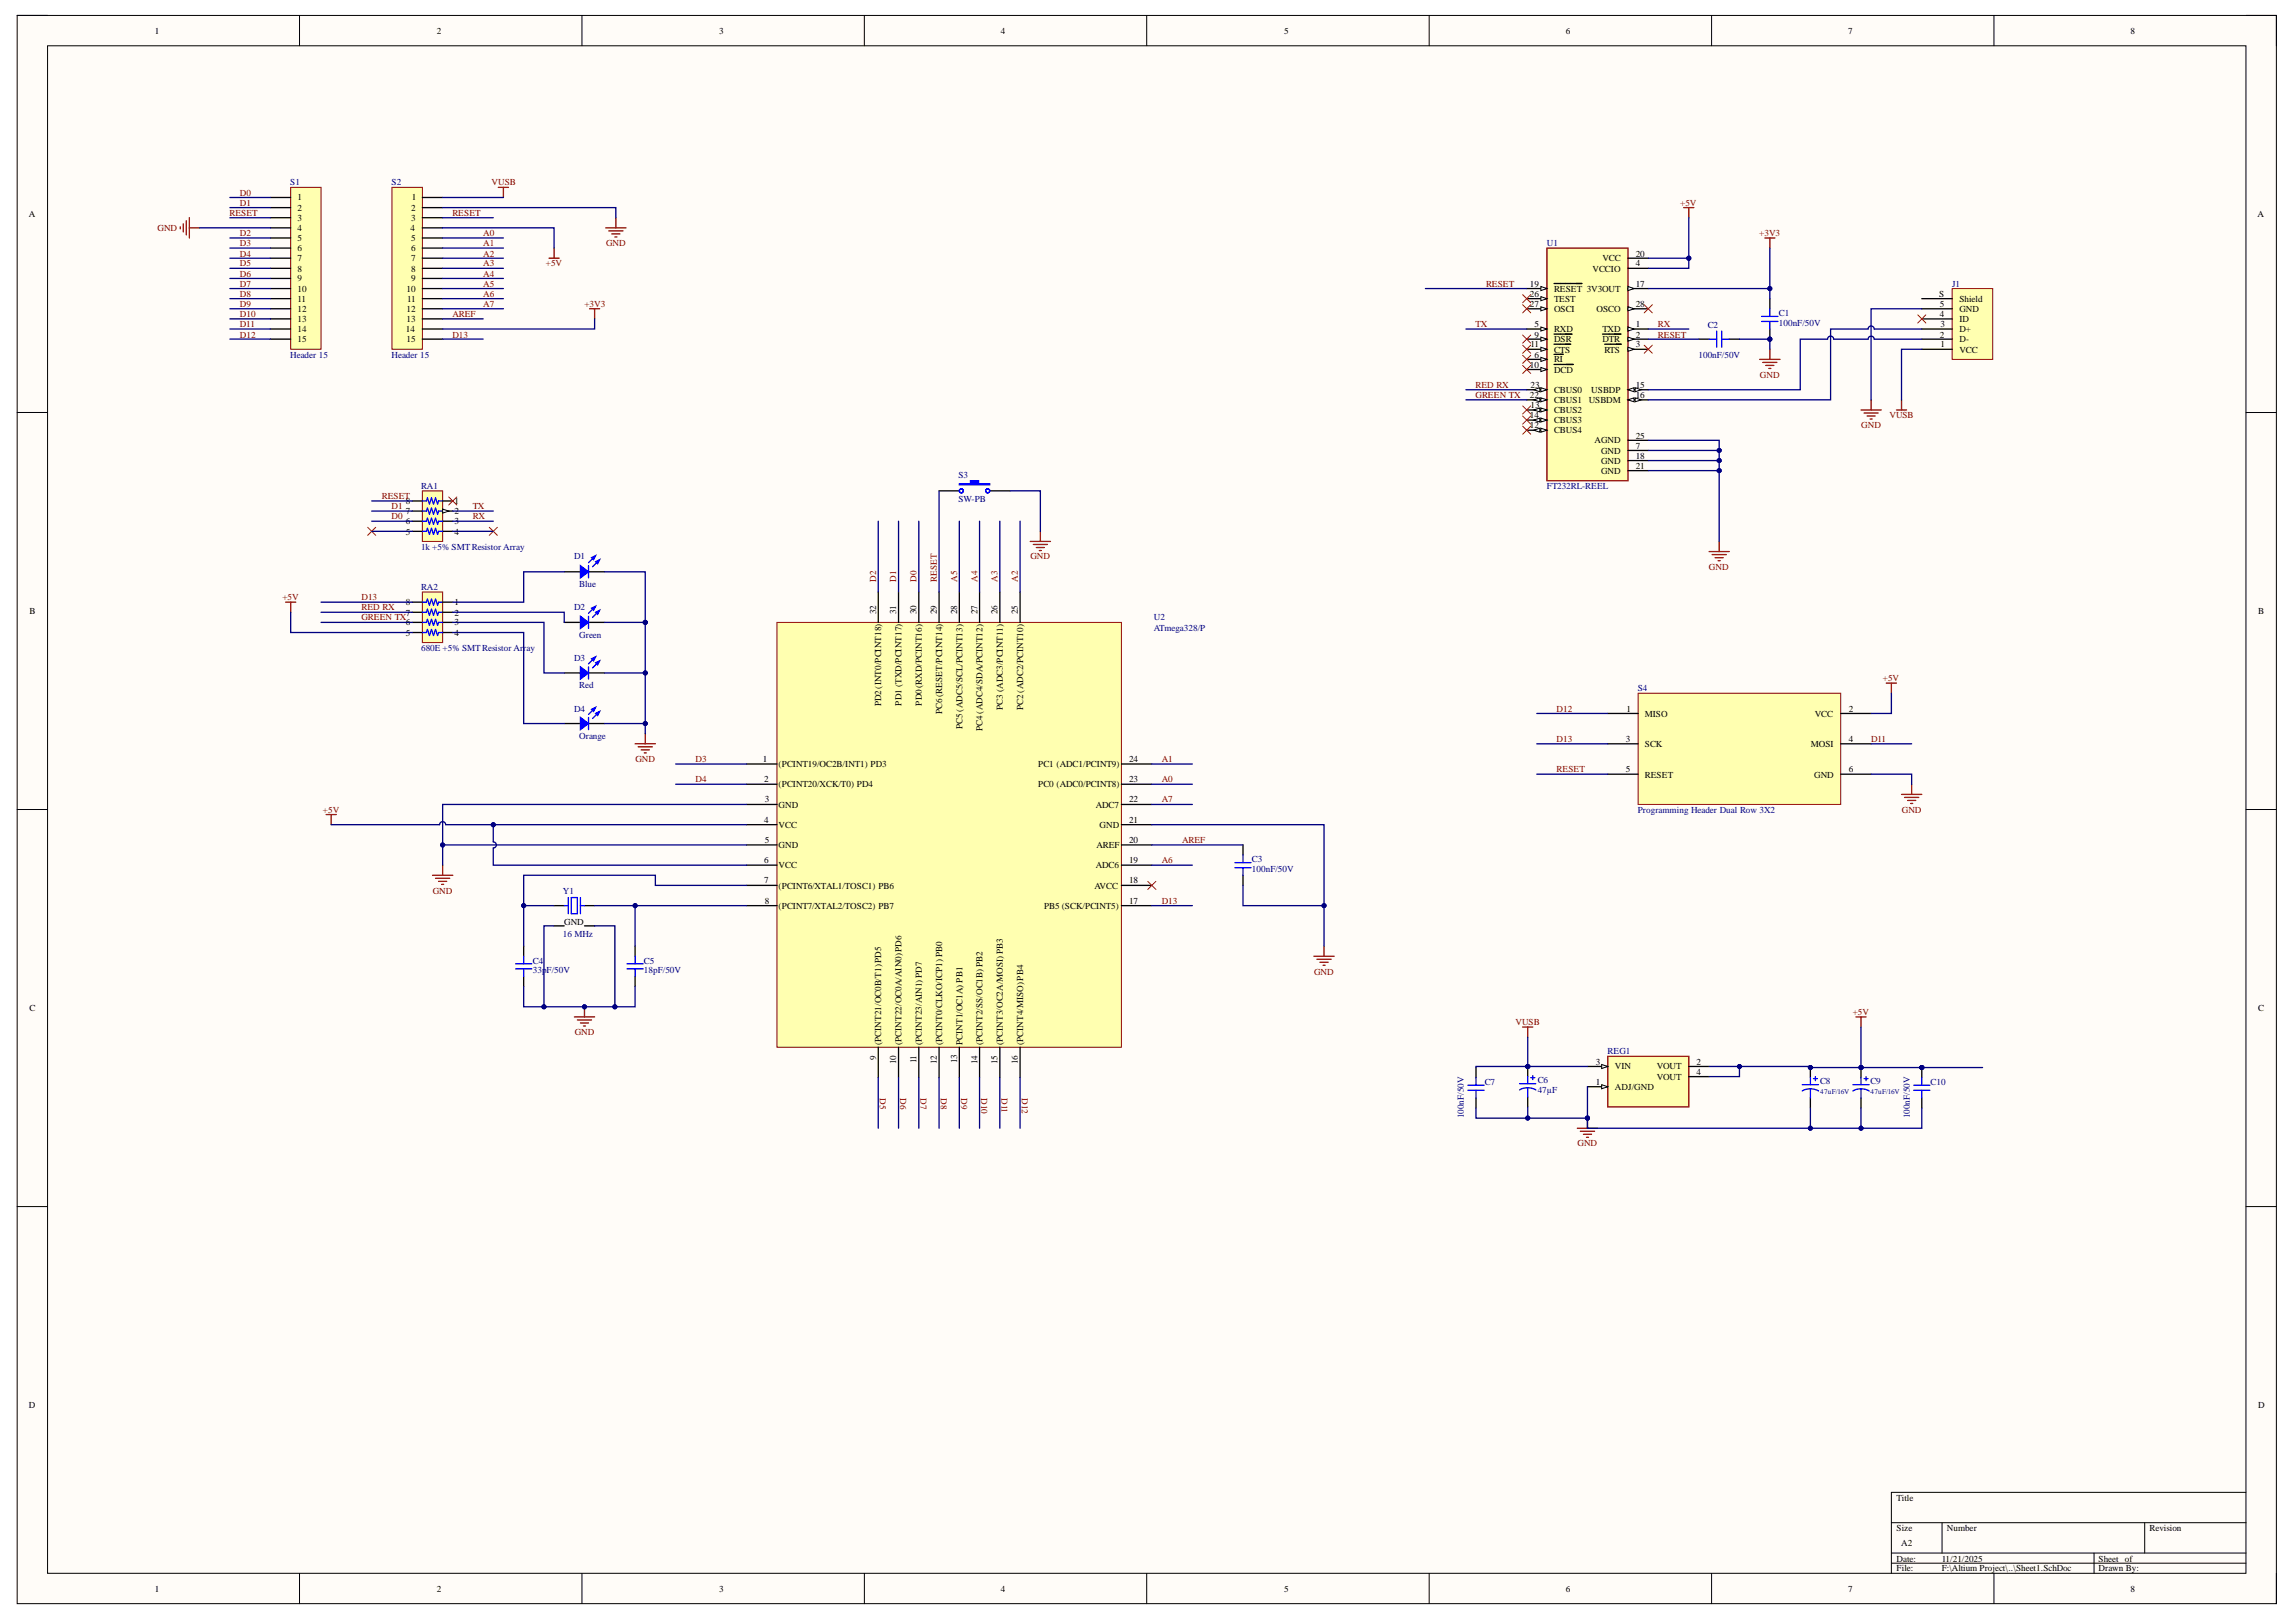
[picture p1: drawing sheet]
<svg xmlns="http://www.w3.org/2000/svg" width="297mm" height="210mm" viewBox="0 0 297 210" stroke-linecap="round" stroke-linejoin="round" font-family="sans-serif">
<defs><g id="words">
<g font-size="1.2">
<text x="20" y="4.4">1</text>
<text x="56.5" y="4.4">2</text>
<text x="93" y="4.4">3</text>
<text x="129.5" y="4.4">4</text>
<text x="166.1" y="4.4">5</text>
<text x="202.6" y="4.4">6</text>
<text x="239.1" y="4.4">7</text>
<text x="275.6" y="4.4">8</text>
<text x="3.7" y="28.1">A</text>
<text x="38.5" y="25.9">1</text>
<text x="38.5" y="27.3">2</text>
<text x="38.5" y="28.6">3</text>
<text x="38.5" y="29.9">4</text>
<text x="53.1" y="29.9">4</text>
<text x="53.2" y="27.3">2</text>
<text x="53.2" y="28.6">3</text>
<text x="53.3" y="25.9">1</text>
<text x="292.1" y="28.1">A</text>
<text x="38.5" y="31.2">5</text>
<text x="38.5" y="32.5">6</text>
<text x="38.5" y="33.8">7</text>
<text x="38.5" y="35.1">8</text>
<text x="53.2" y="31.2">5</text>
<text x="53.2" y="32.5">6</text>
<text x="53.2" y="33.8">7</text>
<text x="53.2" y="35.1">8</text>
<text x="206" y="35.1">VCCIO</text>
<text x="207.3" y="33.8">VCC</text>
<text x="211.6" y="33.2">20</text>
<text x="211.6" y="34.5">4</text>
<text x="38.5" y="36.4">9</text>
<text x="38.5" y="37.8">10</text>
<text x="38.5" y="39">11</text>
<text x="38.5" y="40.4">12</text>
<text x="38.5" y="41.7">13</text>
<text x="52.6" y="37.8">10</text>
<text x="52.6" y="40.4">12</text>
<text x="52.6" y="41.7">13</text>
<text x="52.7" y="39">11</text>
<text x="53.2" y="36.4">9</text>
<text x="197.9" y="37.1">19</text>
<text x="197.9" y="38.4">26</text>
<text x="197.9" y="39.7">27</text>
<text x="201" y="37.8">RESET 3V3OUT</text>
<text x="201" y="39">TEST</text>
<text x="201" y="40.4">OSCI</text>
<text x="206.5" y="40.4">OSCO</text>
<text x="211.6" y="37.1">17</text>
<text x="211.6" y="39.7">28</text>
<text x="250.9" y="38.4">S</text>
<text x="251" y="41.1">4</text>
<text x="251" y="39.7">5</text>
<text x="253.5" y="39">Shield</text>
<text x="253.5" y="41.7">ID</text>
<text x="253.5" y="40.4">GND</text>
<text x="38.5" y="43">14</text>
<text x="38.5" y="44.3">15</text>
<text x="52.5" y="43">14</text>
<text x="52.6" y="44.3">15</text>
<text x="197.9" y="47.6">10</text>
<text x="198" y="44.9">11</text>
<text x="198.5" y="42.3">5</text>
<text x="198.5" y="43.7">9</text>
<text x="198.5" y="46.3">6</text>
<text x="201" y="43">RXD</text>
<text x="201" y="44.3">DSR</text>
<text x="201" y="45.6">CTS</text>
<text x="201" y="46.9">RI</text>
<text x="207.3" y="43">TXD</text>
<text x="207.3" y="44.3">DTR</text>
<text x="207.6" y="45.6">RTS</text>
<text x="211.6" y="42.3">1</text>
<text x="211.6" y="43.7">2</text>
<text x="211.6" y="44.9">3</text>
<text x="251" y="43.7">2</text>
<text x="251" y="44.9">1</text>
<text x="251" y="42.3">3</text>
<text x="253.5" y="45.6">VCC</text>
<text x="253.5" y="44.3">D-</text>
<text x="253.5" y="43">D+</text>
<text x="197.9" y="51.5">22</text>
<text x="198" y="50.2">23</text>
<text x="198" y="52.8">13</text>
<text x="201" y="48.2">DCD</text>
<text x="201" y="50.9">CBUS0</text>
<text x="201" y="52.1">CBUS1</text>
<text x="201" y="53.5">CBUS2</text>
<text x="205.5" y="52.1">USBDM</text>
<text x="205.9" y="50.9">USBDP</text>
<text x="211.6" y="50.2">15</text>
<text x="211.6" y="51.5">16</text>
<text x="197.9" y="54.2">14</text>
<text x="197.9" y="55.4">12</text>
<text x="201" y="54.7">CBUS3</text>
<text x="201" y="56.1">CBUS4</text>
<text x="206.3" y="57.4">AGND</text>
<text x="207.1" y="58.7">GND</text>
<text x="207.1" y="60">GND</text>
<text x="211.6" y="56.8">25</text>
<text x="211.6" y="58">7</text>
<text x="211.6" y="59.4">18</text>
<text x="52.5" y="65.2">8</text>
<text x="58.8" y="65.2">1</text>
<text x="207.1" y="61.3">GND</text>
<text x="211.6" y="60.7">21</text>
<text x="52.5" y="69.2">5</text>
<text x="52.5" y="67.8">6</text>
<text x="52.5" y="66.6">7</text>
<text x="58.8" y="66.6">2</text>
<text x="58.8" y="67.8">3</text>
<text x="58.8" y="69.2">4</text>
<text x="3.8" y="79.5">B</text>
<text x="52.5" y="82.3">5</text>
<text x="52.5" y="80.9">6</text>
<text x="52.5" y="79.7">7</text>
<text x="52.5" y="78.3">8</text>
<text x="58.8" y="78.3">1</text>
<text x="58.8" y="79.7">2</text>
<text x="58.8" y="80.9">3</text>
<text x="58.8" y="82.3">4</text>
<text x="113.3" y="79.5" transform="rotate(-90 113.3 79.5)">32</text>
<text x="116" y="79.5" transform="rotate(-90 116 79.5)">31</text>
<text x="118.6" y="79.5" transform="rotate(-90 118.6 79.5)">30</text>
<text x="121.2" y="79.5" transform="rotate(-90 121.2 79.5)">29</text>
<text x="123.8" y="79.5" transform="rotate(-90 123.8 79.5)">28</text>
<text x="126.4" y="79.5" transform="rotate(-90 126.4 79.5)">27</text>
<text x="129.1" y="79.5" transform="rotate(-90 129.1 79.5)">26</text>
<text x="131.7" y="79.5" transform="rotate(-90 131.7 79.5)">25</text>
<text x="292.1" y="79.5">B</text>
<text x="114" y="91.4" transform="rotate(-90 114 91.4)">PD2(INT0/PCINT18)</text>
<text x="116.6" y="91.3" transform="rotate(-90 116.6 91.3)">PD1 (TXD/PCINT17)</text>
<text x="119.3" y="91.3" transform="rotate(-90 119.3 91.3)">PD0(RXD/PCINT16)</text>
<text x="121.9" y="92.4" transform="rotate(-90 121.9 92.4)">PC6(RESET/PCINT14)</text>
<text x="124.5" y="94.4" transform="rotate(-90 124.5 94.4)">PC5 (ADC5/SCL/PCINT13)</text>
<text x="127.1" y="94.6" transform="rotate(-90 127.1 94.6)">PC4 (ADC4/SDA/PCINT12)</text>
<text x="129.7" y="91.9" transform="rotate(-90 129.7 91.9)">PC3 (ADC3/PCINT11)</text>
<text x="132.4" y="91.9" transform="rotate(-90 132.4 91.9)">PC2 (ADC2/PCINT10)</text>
<text x="210.4" y="96">3</text>
<text x="210.4" y="92.1">1</text>
<text x="212.8" y="92.8">MISO</text>
<text x="234.8" y="92.8">VCC</text>
<text x="239.2" y="92.1">2</text>
<text x="239.2" y="96">4</text>
<text x="98.7" y="98.6">1</text>
<text x="98.9" y="101.2">2</text>
<text x="100.7" y="101.9">(PCINT20/XCK/T0) PD4</text>
<text x="100.7" y="99.3">(PCINT19/OC2B/INT1) PD3</text>
<text x="134.3" y="101.9">PC0 (ADC0/PCINT8)</text>
<text x="134.3" y="99.3">PC1 (ADC1/PCINT9)</text>
<text x="146.1" y="101.2">23</text>
<text x="146.1" y="98.6">24</text>
<text x="210.4" y="99.9">5</text>
<text x="212.8" y="96.6">SCK</text>
<text x="212.8" y="100.6">RESET</text>
<text x="234.3" y="96.6">MOSI</text>
<text x="234.7" y="100.6">GND</text>
<text x="239.2" y="99.9">6</text>
<text x="98.9" y="106.4">4</text>
<text x="99" y="103.8">3</text>
<text x="100.7" y="104.5">GND</text>
<text x="100.7" y="107.1">VCC</text>
<text x="141.8" y="104.5">ADC7</text>
<text x="142.3" y="107.1">GND</text>
<text x="146.1" y="106.4">21</text>
<text x="146.1" y="103.8">22</text>
<text x="98.9" y="111.7">6</text>
<text x="99" y="109.1">5</text>
<text x="100.7" y="109.7">GND</text>
<text x="100.7" y="112.4">VCC</text>
<text x="141.8" y="112.4">ADC6</text>
<text x="141.8" y="109.7">AREF</text>
<text x="146.1" y="111.7">19</text>
<text x="146.1" y="109.1">20</text>
<text x="73" y="119.7">GND</text>
<text x="98.9" y="114.3">7</text>
<text x="99" y="116.9">8</text>
<text x="100.7" y="115">(PCINT6/XTAL1/TOSC1) PB6</text>
<text x="100.7" y="117.6">(PCINT7/XTAL2/TOSC2) PB7</text>
<text x="135.1" y="117.6">PB5 (SCK/PCINT5)</text>
<text x="141.6" y="115">AVCC</text>
<text x="146.1" y="116.9">17</text>
<text x="146.1" y="114.3">18</text>
<text x="3.8" y="130.9">C</text>
<text x="292.1" y="130.9">C</text>
<text x="113.3" y="137.1" transform="rotate(-90 113.3 137.1)">9</text>
<text x="114" y="135.3" transform="rotate(-90 114 135.3)">(PCINT21/OC0B/T1)PD5</text>
<text x="116" y="137.7" transform="rotate(-90 116 137.7)">10</text>
<text x="116.6" y="135.3" transform="rotate(-90 116.6 135.3)">(PCINT22/OC0A/AIN0)PD6</text>
<text x="118.6" y="137.6" transform="rotate(-90 118.6 137.6)">11</text>
<text x="119.3" y="135.3" transform="rotate(-90 119.3 135.3)">(PCINT23/AIN1)PD7</text>
<text x="121.2" y="137.7" transform="rotate(-90 121.2 137.7)">12</text>
<text x="121.9" y="135.3" transform="rotate(-90 121.9 135.3)">(PCINT0/CLKO/ICP1) PB0</text>
<text x="123.8" y="137.6" transform="rotate(-90 123.8 137.6)">13</text>
<text x="124.5" y="135.3" transform="rotate(-90 124.5 135.3)">PCINT1/OC1A) PB1</text>
<text x="126.4" y="137.7" transform="rotate(-90 126.4 137.7)">14</text>
<text x="127.1" y="135.3" transform="rotate(-90 127.1 135.3)">(PCINT2/SS/OC1B)PB2</text>
<text x="129.1" y="137.7" transform="rotate(-90 129.1 137.7)">15</text>
<text x="129.7" y="135.3" transform="rotate(-90 129.7 135.3)">(PCINT3/OC2A/MOSI)PB3</text>
<text x="131.7" y="137.7" transform="rotate(-90 131.7 137.7)">16</text>
<text x="132.4" y="135.3" transform="rotate(-90 132.4 135.3)">(PCINT4/MISO)PB4</text>
<text x="206.5" y="137.8">3</text>
<text x="219.5" y="137.8">2</text>
<text x="206.5" y="140.4">1</text>
<text x="208.9" y="138.4">VIN</text>
<text x="208.9" y="141">ADJ/GND</text>
<text x="214.3" y="138.4">VOUT</text>
<text x="214.3" y="139.7">VOUT</text>
<text x="219.5" y="139.1">4</text>
<text x="3.7" y="182.2">D</text>
<text x="292.1" y="182.2">D</text>
<text x="245.4" y="194.2">Title</text>
<text x="245.4" y="198.1">Size</text>
<text x="245.4" y="202.1">Date:</text>
<text x="245.4" y="203.3">File:</text>
<text x="246" y="200.1">A2</text>
<text x="251.2" y="202.1">11/21/2025</text>
<text x="251.2" y="203.3">F:\Altium Project\..\Sheet1.SchDoc</text>
<text x="251.9" y="198.1">Number</text>
<text x="271.5" y="202.1">Sheet of</text>
<text x="271.5" y="203.3">Drawn By:</text>
<text x="278.1" y="198.1">Revision</text>
<text x="20" y="206">1</text>
<text x="56.5" y="206">2</text>
<text x="93" y="206">3</text>
<text x="129.5" y="206">4</text>
<text x="166.1" y="206">5</text>
<text x="202.6" y="206">6</text>
<text x="239.1" y="206">7</text>
<text x="275.6" y="206">8</text>
</g>
<g font-size="1.2" fill="#000080">
<text x="37.6" y="24">S1</text>
<text x="50.7" y="24">S2</text>
<text x="200.1" y="31.9">U1</text>
<text x="230.1" y="40.9">C1</text>
<text x="252.6" y="37.1">J1</text>
<text x="37.6" y="46.3">Header 15</text>
<text x="50.7" y="46.3">Header 15</text>
<text x="219.7" y="46.3">100nF/50V</text>
<text x="220.9" y="42.5">C2</text>
<text x="230.1" y="42.2">100nF/50V</text>
<text x="54.5" y="63.3">RA1</text>
<text x="124" y="61.8">S3</text>
<text x="124" y="65">SW-PB</text>
<text x="200.1" y="63.3">FT232RL-REEL</text>
<text x="54.5" y="71.1">1k +5% SMT Resistor Array</text>
<text x="54.5" y="76.4">RA2</text>
<text x="74.3" y="72.4">D1</text>
<text x="74.9" y="76">Blue</text>
<text x="74.3" y="79">D2</text>
<text x="74.9" y="82.5">Green</text>
<text x="149.3" y="80.3">U2</text>
<text x="149.3" y="81.6">ATmega328/P</text>
<text x="54.5" y="84.2">680E +5% SMT Resistor Arr</text>
<text x="68.1" y="84.2">ay</text>
<text x="74.3" y="85.5">D3</text>
<text x="74.9" y="89">Red</text>
<text x="211.9" y="89.5">S4</text>
<text x="74.3" y="92.1">D4</text>
<text x="74.9" y="95.6">Orange</text>
<text x="211.9" y="105.2">Programming Header Dual Row 3X2</text>
<text x="162" y="111.6">C3</text>
<text x="162" y="112.9">100nF/50V</text>
<text x="72.8" y="115.7">Y1</text>
<text x="68.9" y="124.7">C4</text>
<text x="68.9" y="126">33pF/50V</text>
<text x="72.8" y="121.2">16 MHz</text>
<text x="83.3" y="124.7">C5</text>
<text x="83.3" y="126">18pF/50V</text>
<text x="208" y="136.4">REG1</text>
<text x="192.1" y="140.4">C7</text>
<text x="198.9" y="140.2">C6</text>
<text x="198.9" y="141.4">47µF</text>
<text x="235.5" y="140.2">C8</text>
<text x="242" y="140.2">C9</text>
<text x="249.8" y="140.4">C10</text>
<text x="189.4" y="144.7" transform="rotate(-90 189.4 144.7)">100nF/50V</text>
<text x="247.1" y="144.7" transform="rotate(-90 247.1 144.7)">100nF/50V</text>
</g>
<g font-size="1.2" fill="#800000">
<text x="63.6" y="24">VUSB</text>
<text x="20.4" y="29.9">GND</text>
<text x="29.7" y="28">RESET</text>
<text x="31" y="25.3">D0</text>
<text x="31" y="26.6">D1</text>
<text x="58.5" y="28">RESET</text>
<text x="217.4" y="26.6">+5V</text>
<text x="31" y="30.6">D2</text>
<text x="31" y="31.9">D3</text>
<text x="31" y="33.2">D4</text>
<text x="31" y="34.5">D5</text>
<text x="31" y="35.8">D6</text>
<text x="62.5" y="30.6">A0</text>
<text x="62.5" y="31.9">A1</text>
<text x="62.5" y="33.2">A2</text>
<text x="62.5" y="34.5">A3</text>
<text x="62.5" y="35.8">A4</text>
<text x="70.6" y="34.5">+5V</text>
<text x="78.4" y="31.9">GND</text>
<text x="227.6" y="30.6">+3V3</text>
<text x="31" y="37.1">D7</text>
<text x="31" y="38.4">D8</text>
<text x="31" y="39.7">D9</text>
<text x="31" y="41.1">D10</text>
<text x="58.5" y="41.1">AREF</text>
<text x="62.5" y="37.1">A5</text>
<text x="62.5" y="38.4">A6</text>
<text x="62.5" y="39.7">A7</text>
<text x="75.6" y="39.7">+3V3</text>
<text x="192.3" y="37.1">RESET</text>
<text x="31" y="42.3">D11</text>
<text x="31" y="43.7">D12</text>
<text x="58.5" y="43.7">D13</text>
<text x="190.9" y="42.3">TX</text>
<text x="214.5" y="43.7">RESET</text>
<text x="214.5" y="42.3">RX</text>
<text x="190.9" y="50.2">RED RX</text>
<text x="190.9" y="51.5">GREEN TX</text>
<text x="227.7" y="48.9">GND</text>
<text x="240.8" y="55.4">GND</text>
<text x="244.4" y="54.2">VUSB</text>
<text x="49.4" y="64.6">RESET</text>
<text x="50.7" y="65.9">D1</text>
<text x="61.2" y="65.9">TX</text>
<text x="50.7" y="67.2">D0</text>
<text x="61.2" y="67.2">RX</text>
<text x="36.5" y="77.6">+5V</text>
<text x="46.8" y="77.6">D13</text>
<text x="113.3" y="75.3" transform="rotate(-90 113.3 75.3)">D2</text>
<text x="116" y="75.3" transform="rotate(-90 116 75.3)">D1</text>
<text x="118.6" y="75.3" transform="rotate(-90 118.6 75.3)">D0</text>
<text x="121.2" y="75.3" transform="rotate(-90 121.2 75.3)">RESET</text>
<text x="123.8" y="75.3" transform="rotate(-90 123.8 75.3)">A5</text>
<text x="126.4" y="75.3" transform="rotate(-90 126.4 75.3)">A4</text>
<text x="129.1" y="75.3" transform="rotate(-90 129.1 75.3)">A3</text>
<text x="131.7" y="75.3" transform="rotate(-90 131.7 75.3)">A2</text>
<text x="133.3" y="72.4">GND</text>
<text x="221.1" y="73.8">GND</text>
<text x="46.8" y="79">RED RX</text>
<text x="46.8" y="80.3">GREEN TX</text>
<text x="243.6" y="88.1">+5V</text>
<text x="201.4" y="96">D13</text>
<text x="201.4" y="92.1">D12</text>
<text x="242.1" y="96">D11</text>
<text x="82.2" y="98.6">GND</text>
<text x="90" y="98.6">D3</text>
<text x="90" y="101.2">D4</text>
<text x="150.3" y="98.6">A1</text>
<text x="150.3" y="101.2">A0</text>
<text x="201.4" y="99.9">RESET</text>
<text x="41.8" y="105.2">+5V</text>
<text x="150.3" y="103.8">A7</text>
<text x="246" y="105.2">GND</text>
<text x="150.3" y="111.7">A6</text>
<text x="152.9" y="109.1">AREF</text>
<text x="56" y="115.7">GND</text>
<text x="150.3" y="116.9">D13</text>
<text x="170" y="126.1">GND</text>
<text x="239.7" y="131.4">+5V</text>
<text x="74.3" y="134">GND</text>
<text x="196.1" y="132.6">VUSB</text>
<text x="113.8" y="142.1" transform="rotate(90 113.8 142.1)">D5</text>
<text x="116.5" y="142.1" transform="rotate(90 116.5 142.1)">D6</text>
<text x="119.1" y="142.1" transform="rotate(90 119.1 142.1)">D7</text>
<text x="121.7" y="142.1" transform="rotate(90 121.7 142.1)">D8</text>
<text x="124.3" y="142.1" transform="rotate(90 124.3 142.1)">D9</text>
<text x="127" y="142.1" transform="rotate(90 127 142.1)">D10</text>
<text x="129.6" y="142.1" transform="rotate(90 129.6 142.1)">D11</text>
<text x="132.2" y="142.1" transform="rotate(90 132.2 142.1)">D12</text>
<text x="204.1" y="148.4">GND</text>
</g>
<g font-size=".9" fill="#000080">
<text x="235.5" y="141.6">47uF/16V</text>
<text x="242" y="141.6">47uF/16V</text>
</g>
</g></defs>
<path d="M2.2 2h292.3v205.5h-292.3z" fill-rule="evenodd" fill="#fffcf8"/>
<path d="M2.2 2h292.3v205.5h-292.3z" fill="none" stroke="#000" stroke-width=".13"/>
<path d="M6.2 5.9h284.4v197.7h-284.4z" fill-rule="evenodd" fill="#fffcf8"/>
<g fill="none" stroke="#000" stroke-width=".13">
<path d="M2.2 2h3.9M6.2 5.9h284.4v197.7h-284.4zM38.7 2v3.9M75.3 2v3.9M111.8 2v3.9M148.4 2v3.9M184.9 2v3.9M221.4 2v3.9M258 2v3.9M290.6 2h3.9v3.9M2.2 53.4h3.9M290.6 53.4h3.9"/>
<path d="M2.2 104.8h3.9M290.6 104.8h3.9M2.2 156.1h3.9M290.6 156.1h3.9M244.7 197.1h45.9M251.2 197.1v3.9M277.5 197.1v3.9M290.6 193.1h-45.9v10.5M38.7 203.6v3.9M75.3 203.6v3.9M111.8 203.6v3.9M148.4 203.6v3.9"/>
<path d="M184.9 203.6v3.9M221.4 203.6v3.9M244.7 201h45.9M244.7 202.3h45.9M258 203.6v3.9M270.9 201v2.6M294.5 203.6v3.9"/>
</g>
<path d="M100.5 80.5h44.6v55h-44.6z" fill-rule="evenodd" fill="#ffffb0"/>
<path d="M100.5 80.5h44.6v55h-44.6z" fill="none" stroke="#800000" stroke-width=".13"/>
<g fill="none" stroke="#000" stroke-width=".17">
<path d="M113.6 76.6v3.9M116.2 76.6v3.9M118.9 76.6v3.9M121.5 76.6v3.9M121.5 63.5h2.6M124.1 76.6v3.9M126.7 76.6v3.9M128 63.5h2.7M129.4 76.6v3.9M132 76.6v3.9M96.6 98.9h3.9M145.1 98.9h3.9"/>
<path d="M96.6 101.5h3.9M96.6 104.1h3.9M96.6 106.7h3.9M96.6 109.3h3.9M96.6 112h3.9M96.6 114.6h3.9M96.6 117.2h3.9M145.1 101.5h3.9M145.1 104.1h3.9M145.1 106.7h3.9M145.1 109.3h3.9M145.1 112h3.9"/>
<path d="M145.1 114.6h3.9M145.1 117.2h3.9M113.6 135.5v4M116.2 135.5v4M118.9 135.5v4M121.5 135.5v4M124.1 135.5v4M126.7 135.5v4M129.4 135.5v4M132 135.5v4"/>
</g>
<path d="M124.1 62.6h1.4v-.4h1.1v.4h1.4v.1h-3.9z" fill-rule="evenodd" fill="#00f"/>
<g fill="none" stroke="#00f" stroke-width=".17">
<path d="M124.1 62.6h1.4v-.4h1.1v.4h1.4v.1h-3.9zM73 117.2h.5M73.5 116.2v2M73.9 116.2h.8v2h-.8zM75.1 117.2h.5M75.1 116.2v2M159.8 111.6h2.1M159.8 112.3h2.1M160.8 110.7v.9M160.8 112.3v1M66.7 124.7h2.1M66.7 125.4h2.1"/>
<path d="M67.7 123.7v1M67.7 125.4v1M81.1 124.7h2.1M81.1 125.4h2.1M82.2 123.7v1M82.2 125.4v1"/>
<circle cx="124.4" cy="63.5" r=".26"/>
<circle cx="127.8" cy="63.5" r=".26"/>
</g>
<path d="M71.7 117.2h1.3M71.7 119.8h1.3M75.6 117.2h1.3M75.6 119.8h1.3M160.8 109.3v1.4M160.8 113.3v1.3M67.7 122.4v1.3M67.7 126.4v1.3M82.2 122.4v1.3M82.2 126.4v1.3" fill="none" stroke="#000" stroke-width=".17"/>
<g fill="none" stroke="#800000" stroke-width=".17">
<path d="M133.3 70.1h2.6M133.7 70.5h1.8M134.1 70.9h1M134.5 71.2h.2M134.6 68.8v1.3M56 113.3h2.6M56.3 113.7h1.9M56.7 114.1h1.1M57.1 114.4h.3M57.3 112v1.3M74.3 131.6h2.6M74.7 132h1.8"/>
<path d="M75.1 132.4h1M75.5 132.8h.2M75.6 130.3v1.3M170 123.7h2.6M170.4 124.1h1.8M170.8 124.5h1M171.2 124.9h.2M171.3 122.4v1.3"/>
</g>
<circle cx="75.6" cy="130.3" r=".26" fill="#000080"/>
<circle cx="75.6" cy="130.3" r=".26" fill="none" stroke="#000080" stroke-width=".13"/>
<path d="M42.2 105.4h1.3M42.8 105.4v1.3" fill="none" stroke="#800000" stroke-width=".17"/>
<path d="M200.1 32.1h10.5v30.1h-10.5z" fill-rule="evenodd" fill="#ffffb0"/>
<path d="M200.1 32.1h10.5v30.1h-10.5z" fill="none" stroke="#800000" stroke-width=".17"/>
<path d="M197.5 37.3h2.6" fill="none" stroke="#000" stroke-width=".17"/>
<path d="M199.3 37.1l.8 .2-.8 .3z" fill="#f8fcff"/>
<path d="M199.3 37.1l.8 .2-.8 .3z" fill="none" stroke="#000" stroke-width=".13"/>
<path d="M197.5 38.7h2.6M201 36.7h3.7" fill="none" stroke="#000" stroke-width=".17"/>
<path d="M199.3 38.4l.8 .3-.8 .2z" fill="#f8fcff"/>
<path d="M199.3 38.4l.8 .3-.8 .2z" fill="none" stroke="#000" stroke-width=".13"/>
<path d="M197.5 40h2.6" fill="none" stroke="#000" stroke-width=".17"/>
<path d="M199.3 39.7l.8 .3-.8 .2z" fill="#f8fcff"/>
<path d="M199.3 39.7l.8 .3-.8 .2z" fill="none" stroke="#000" stroke-width=".13"/>
<path d="M197.5 42.6h2.6" fill="none" stroke="#000" stroke-width=".17"/>
<path d="M199.3 42.3l.8 .3-.8 .2z" fill="#f8fcff"/>
<path d="M199.3 42.3l.8 .3-.8 .2z" fill="none" stroke="#000" stroke-width=".13"/>
<path d="M197.5 43.9h2.6" fill="none" stroke="#000" stroke-width=".17"/>
<path d="M199.3 43.6l.8 .3-.8 .3z" fill="#f8fcff"/>
<path d="M199.3 43.6l.8 .3-.8 .3z" fill="none" stroke="#000" stroke-width=".13"/>
<path d="M197.5 45.2h2.6M201 43.2h2.4" fill="none" stroke="#000" stroke-width=".17"/>
<path d="M199.3 44.9l.8 .3-.8 .3z" fill="#f8fcff"/>
<path d="M199.3 44.9l.8 .3-.8 .3z" fill="none" stroke="#000" stroke-width=".13"/>
<path d="M197.5 46.5h2.6M201 44.5h2.2" fill="none" stroke="#000" stroke-width=".17"/>
<path d="M199.3 46.2l.8 .3-.8 .3z" fill="#f8fcff"/>
<path d="M199.3 46.2l.8 .3-.8 .3z" fill="none" stroke="#000" stroke-width=".13"/>
<path d="M197.5 47.8h2.6M201 45.9h1.2" fill="none" stroke="#000" stroke-width=".17"/>
<path d="M199.3 47.6l.8 .2-.8 .3z" fill="#f8fcff"/>
<path d="M199.3 47.6l.8 .2-.8 .3z" fill="none" stroke="#000" stroke-width=".13"/>
<path d="M197.5 50.4h2.6M201 47.2h2.5" fill="none" stroke="#000" stroke-width=".17"/>
<path d="M199.3 50.2l.8 .2-.8 .3z" fill="#f8fcff"/>
<path d="M199.3 50.2l.8 .2-.8 .3z" fill="none" stroke="#000" stroke-width=".13"/>
<path d="M198.4 50.4l.8-.2v.5z" fill="#f8fcff"/>
<path d="M198.4 50.4l.8-.2v.5z" fill="none" stroke="#000" stroke-width=".13"/>
<path d="M197.5 51.7h2.6" fill="none" stroke="#000" stroke-width=".17"/>
<path d="M199.3 51.5l.8 .2-.8 .3z" fill="#f8fcff"/>
<path d="M199.3 51.5l.8 .2-.8 .3z" fill="none" stroke="#000" stroke-width=".13"/>
<path d="M198.4 51.7l.8-.2v.5z" fill="#f8fcff"/>
<path d="M198.4 51.7l.8-.2v.5z" fill="none" stroke="#000" stroke-width=".13"/>
<path d="M197.5 53.1h2.6" fill="none" stroke="#000" stroke-width=".17"/>
<path d="M199.3 52.8l.8 .3-.8 .2z" fill="#f8fcff"/>
<path d="M199.3 52.8l.8 .3-.8 .2z" fill="none" stroke="#000" stroke-width=".13"/>
<path d="M198.4 53.1l.8-.3v.5z" fill="#f8fcff"/>
<path d="M198.4 53.1l.8-.3v.5z" fill="none" stroke="#000" stroke-width=".13"/>
<path d="M197.5 54.4h2.6" fill="none" stroke="#000" stroke-width=".17"/>
<path d="M199.3 54.1l.8 .3-.8 .2z" fill="#f8fcff"/>
<path d="M199.3 54.1l.8 .3-.8 .2z" fill="none" stroke="#000" stroke-width=".13"/>
<path d="M198.4 54.4l.8-.3v.5z" fill="#f8fcff"/>
<path d="M198.4 54.4l.8-.3v.5z" fill="none" stroke="#000" stroke-width=".13"/>
<path d="M197.5 55.7h2.6" fill="none" stroke="#000" stroke-width=".17"/>
<path d="M199.3 55.4l.8 .3-.8 .2z" fill="#f8fcff"/>
<path d="M199.3 55.4l.8 .3-.8 .2z" fill="none" stroke="#000" stroke-width=".13"/>
<path d="M198.4 55.7l.8-.3v.5z" fill="#f8fcff"/>
<path d="M198.4 55.7l.8-.3v.5z" fill="none" stroke="#000" stroke-width=".13"/>
<path d="M210.6 33.4h2.6M210.6 34.7h2.6M210.6 37.3h2.6" fill="none" stroke="#000" stroke-width=".17"/>
<path d="M210.6 37.1l.8 .2-.8 .3z" fill="#f8fcff"/>
<path d="M210.6 37.1l.8 .2-.8 .3z" fill="none" stroke="#000" stroke-width=".13"/>
<path d="M210.6 40h2.6" fill="none" stroke="#000" stroke-width=".17"/>
<path d="M210.6 39.7l.8 .3-.8 .2z" fill="#f8fcff"/>
<path d="M210.6 39.7l.8 .3-.8 .2z" fill="none" stroke="#000" stroke-width=".13"/>
<path d="M210.6 42.6h2.6" fill="none" stroke="#000" stroke-width=".17"/>
<path d="M210.6 42.3l.8 .3-.8 .2z" fill="#f8fcff"/>
<path d="M210.6 42.3l.8 .3-.8 .2z" fill="none" stroke="#000" stroke-width=".13"/>
<path d="M210.6 43.9h2.6" fill="none" stroke="#000" stroke-width=".17"/>
<path d="M210.6 43.6l.8 .3-.8 .3z" fill="#f8fcff"/>
<path d="M210.6 43.6l.8 .3-.8 .3z" fill="none" stroke="#000" stroke-width=".13"/>
<path d="M207.3 43.2h2.4M210.6 45.2h2.6" fill="none" stroke="#000" stroke-width=".17"/>
<path d="M210.6 44.9l.8 .3-.8 .3z" fill="#f8fcff"/>
<path d="M210.6 44.9l.8 .3-.8 .3z" fill="none" stroke="#000" stroke-width=".13"/>
<path d="M207.6 44.5h2.2M210.6 50.4h2.6" fill="none" stroke="#000" stroke-width=".17"/>
<path d="M210.6 50.4l.8-.2v.5z" fill="#f8fcff"/>
<path d="M210.6 50.4l.8-.2v.5z" fill="none" stroke="#000" stroke-width=".13"/>
<path d="M211.5 50.2l.8 .2-.8 .3z" fill="#f8fcff"/>
<path d="M211.5 50.2l.8 .2-.8 .3z" fill="none" stroke="#000" stroke-width=".13"/>
<path d="M210.6 51.7h2.6" fill="none" stroke="#000" stroke-width=".17"/>
<path d="M210.6 51.7l.8-.2v.5z" fill="#f8fcff"/>
<path d="M210.6 51.7l.8-.2v.5z" fill="none" stroke="#000" stroke-width=".13"/>
<path d="M211.5 51.5l.8 .2-.8 .3z" fill="#f8fcff"/>
<path d="M211.5 51.5l.8 .2-.8 .3z" fill="none" stroke="#000" stroke-width=".13"/>
<path d="M210.6 57h2.6M210.6 58.3h2.6M210.6 59.6h2.6M210.6 60.9h2.6" fill="none" stroke="#000" stroke-width=".17"/>
<path d="M252.6 37.3h5.2v9.2h-5.2z" fill-rule="evenodd" fill="#ffffb0"/>
<path d="M252.6 37.3h5.2v9.2h-5.2z" fill="none" stroke="#800000" stroke-width=".13"/>
<path d="M248.6 38.7h4M248.6 40h4M219.8 43.9h1.3M223.7 43.9h1.3M248.6 45.2h4M248.6 43.9h4M248.6 42.6h4M248.6 41.3h4" fill="none" stroke="#000" stroke-width=".17"/>
<g fill="none" stroke="#800000" stroke-width=".17">
<path d="M217.8 26.9h1.3M218.5 26.9v1.3M228.3 30.8h1.3M229 30.8v1.3M227.7 46.5h2.6M228.1 46.9h1.8M228.4 47.3h1.1M228.8 47.7h.3M229 45.2v1.3M240.8 53.1h2.6M241.2 53.4h1.8M241.6 53.8h1"/>
<path d="M241.9 54.2h.3M242.1 51.7v1.4M221.1 71.4h2.6M221.5 71.8h1.8M221.9 72.2h1M222.3 72.6h.2M222.4 70.1v1.3"/>
</g>
<path d="M221.1 43.9h1M222.1 42.8v2.1M222.7 43.9h1M222.7 42.8v2.1" fill="none" stroke="#00f" stroke-width=".17"/>
<circle cx="229" cy="43.9" r=".26" fill="#000080"/>
<circle cx="229" cy="43.9" r=".26" fill="none" stroke="#000080" stroke-width=".13"/>
<path d="M229 42.6v1.3" fill="none" stroke="#000" stroke-width=".17"/>
<circle cx="229" cy="43.9" r=".26" fill="#000080"/>
<circle cx="229" cy="43.9" r=".26" fill="none" stroke="#000080" stroke-width=".13"/>
<path d="M229 38.7v1.3" fill="none" stroke="#000" stroke-width=".17"/>
<path d="M229 40v.9M227.9 40.9h2.1M227.9 41.6h2.1M229 41.6v1" fill="none" stroke="#00f" stroke-width=".17"/>
<path d="M245.3 53.1h1.4M246 51.7v1.4" fill="none" stroke="#800000" stroke-width=".17"/>
<g fill="none" stroke="#f00" stroke-width=".13">
<path d="M197 38.1l1 1.1M197 39.4l1 1.1M198 38.1l-1 1.1M198 39.4l-1 1.1M212.7 39.4l1.1 1.1M213.8 39.4l-1.1 1.1M197 46l1 1M197 43.4l1 1M197 47.3l1 1M197 44.7l1 1M197 52.5l1 1.1M197 53.8l1 1.1"/>
<path d="M197 55.1l1 1.1M198 46l-1 1M198 43.4l-1 1M198 47.3l-1 1M198 44.7l-1 1M198 55.1l-1 1.1M198 52.5l-1 1.1M198 53.8l-1 1.1M212.7 44.7l1.1 1M213.8 44.7l-1.1 1M248.1 40.7l1.1 1.1M249.2 40.7l-1.1 1.1"/>
</g>
<path d="M37.6 24.2h3.9v21h-3.9z" fill-rule="evenodd" fill="#ffffb0"/>
<path d="M37.6 24.2h3.9v21h-3.9z" fill="none" stroke="#800000" stroke-width=".13"/>
<g fill="none" stroke="#000" stroke-width=".17">
<path d="M35 25.6h2.6M35 26.9h2.6M35 28.2h2.6M35 29.5h2.6M35 30.8h2.6M35 32.1h2.6M35 33.4h2.6M35 34.7h2.6M35 36h2.6M35 37.3h2.6M35 38.6h2.6M35 40h2.6"/>
<path d="M35 41.3h2.6M35 42.6h2.6M35 43.9h2.6"/>
</g>
<path d="M50.7 24.2h3.9v21h-3.9z" fill-rule="evenodd" fill="#ffffb0"/>
<path d="M50.7 24.2h3.9v21h-3.9z" fill="none" stroke="#800000" stroke-width=".13"/>
<g fill="none" stroke="#000" stroke-width=".17">
<path d="M54.6 25.6h2.7M54.6 26.9h2.7M54.6 28.2h2.7M54.6 29.5h2.7M54.6 30.8h2.7M54.6 32.1h2.7M54.6 33.4h2.7M54.6 34.7h2.7M54.6 36h2.7M54.6 37.3h2.7M54.6 38.6h2.7M54.6 40h2.7"/>
<path d="M54.6 41.3h2.7M54.6 42.6h2.7M54.6 43.9h2.7"/>
</g>
<g fill="none" stroke="#800000" stroke-width=".17">
<path d="M23.3 29.4v.2M23.7 29v1M24.1 28.6v1.8M24.5 28.2v2.6M24.5 29.5h1.3M64.5 24.2h1.3M65.1 24.2v1.4M71 33.4h1.3M71.7 32.1v1.3M76.3 40h1.3M76.9 40v1.3M78.4 29.5h2.6"/>
<path d="M78.8 29.9h1.8M79.2 30.3h1M79.5 30.7h.3M79.7 28.2v1.3"/>
</g>
<path d="M208 136.7h10.5v6.6h-10.5z" fill-rule="evenodd" fill="#ffffb0"/>
<path d="M208 136.7h10.5v6.6h-10.5z" fill="none" stroke="#800000" stroke-width=".17"/>
<path d="M205.4 138h2.6" fill="none" stroke="#000" stroke-width=".17"/>
<path d="M207.2 137.8l.8 .2-.8 .3z" fill="#f8fcff"/>
<path d="M207.2 137.8l.8 .2-.8 .3z" fill="none" stroke="#000" stroke-width=".13"/>
<path d="M205.4 140.6h2.6" fill="none" stroke="#000" stroke-width=".17"/>
<path d="M207.2 140.4l.8 .2-.8 .3z" fill="#f8fcff"/>
<path d="M207.2 140.4l.8 .2-.8 .3z" fill="none" stroke="#000" stroke-width=".13"/>
<path d="M218.5 138h2.6M218.5 139.3h2.6" fill="none" stroke="#000" stroke-width=".17"/>
<circle cx="197.6" cy="138" r=".26" fill="#000080"/>
<circle cx="197.6" cy="138" r=".26" fill="none" stroke="#000080" stroke-width=".13"/>
<path d="M197.6 138v1.3M197.6 141.9v1.4" fill="none" stroke="#000" stroke-width=".17"/>
<circle cx="197.6" cy="138" r=".26" fill="#000080"/>
<circle cx="197.6" cy="138" r=".26" fill="none" stroke="#000080" stroke-width=".13"/>
<path d="M197.6 139.3v.9M198 139.5h.6M198.3 139.2v.5M196.6 141.1a2.07 2.07 0 0 1 2.1 0M196.6 140.2h2.1M197.6 140.8v1.1" fill="none" stroke="#00f" stroke-width=".17"/>
<circle cx="234.2" cy="138.1" r=".26" fill="#000080"/>
<circle cx="234.2" cy="138.1" r=".26" fill="none" stroke="#000080" stroke-width=".13"/>
<path d="M234.2 138.1v1.4M234.2 142.1v1.3" fill="none" stroke="#000" stroke-width=".17"/>
<circle cx="234.2" cy="138.1" r=".26" fill="#000080"/>
<circle cx="234.2" cy="138.1" r=".26" fill="none" stroke="#000080" stroke-width=".13"/>
<path d="M234.2 139.5v.9M234.6 139.6h.5M234.9 139.3v.5M233.2 141.2l.1-.1a2.16 2.16 0 0 1 2 .1M233.2 140.4h2.1M234.2 140.9v1.2" fill="none" stroke="#00f" stroke-width=".17"/>
<circle cx="240.8" cy="138.1" r=".26" fill="#000080"/>
<circle cx="240.8" cy="138.1" r=".26" fill="none" stroke="#000080" stroke-width=".13"/>
<path d="M240.8 138.1v1.4M240.8 142.1v1.3" fill="none" stroke="#000" stroke-width=".17"/>
<circle cx="240.8" cy="138.1" r=".26" fill="#000080"/>
<circle cx="240.8" cy="138.1" r=".26" fill="none" stroke="#000080" stroke-width=".13"/>
<path d="M240.8 139.5v.9M241.2 139.6h.5M241.4 139.3v.5M239.7 141.2l.2-.1a2.16 2.16 0 0 1 1.9 .1M239.7 140.4h2.1M240.8 140.9v1.2" fill="none" stroke="#00f" stroke-width=".17"/>
<circle cx="248.6" cy="138.1" r=".26" fill="#000080"/>
<circle cx="248.6" cy="138.1" r=".26" fill="none" stroke="#000080" stroke-width=".13"/>
<path d="M248.6 138.1v1.4" fill="none" stroke="#000" stroke-width=".17"/>
<circle cx="248.6" cy="138.1" r=".26" fill="#000080"/>
<circle cx="248.6" cy="138.1" r=".26" fill="none" stroke="#000080" stroke-width=".13"/>
<path d="M191 138.1v1.4M191 142.1v1.3M248.6 142.1v1.3" fill="none" stroke="#000" stroke-width=".17"/>
<path d="M191 139.5v.9M248.6 139.5v.9M189.9 141.1h2.1M189.9 140.4h2.1M191 141.1v1M247.6 141.1h2.1M247.6 140.4h2.1M248.6 141.1v1" fill="none" stroke="#00f" stroke-width=".17"/>
<path d="M197 132.9h1.3M197.6 132.9v1.3M240.1 131.6h1.3M240.8 131.6v1.3M204.1 146h2.6M204.5 146.4h1.8M204.9 146.8h1M205.2 147.2h.3M205.4 144.7v1.3" fill="none" stroke="#800000" stroke-width=".17"/>
<circle cx="205.4" cy="144.7" r=".26" fill="#000080"/>
<circle cx="205.4" cy="144.7" r=".26" fill="none" stroke="#000080" stroke-width=".13"/>
<path d="M211.9 89.7h26.2v14.4h-26.2z" fill-rule="evenodd" fill="#ffffb0"/>
<path d="M211.9 89.7h26.2v14.4h-26.2z" fill="none" stroke="#800000" stroke-width=".13"/>
<path d="M208 92.3h3.9M208 96.3h3.9M238.1 92.3h4M238.1 96.3h4M208 100.2h3.9M238.1 100.2h4" fill="none" stroke="#000" stroke-width=".17"/>
<path d="M244 88.4h1.3M244.7 88.4v1.3M246 102.8h2.6M246.4 103.2h1.8M246.8 103.6h1M247.2 104h.3M247.3 101.5v1.3" fill="none" stroke="#800000" stroke-width=".17"/>
<path d="M54.6 63.5h2.7v6.6h-2.7z" fill-rule="evenodd" fill="#ffffb0"/>
<path d="M54.6 63.5h2.7v6.6h-2.7z" fill="none" stroke="#800000" stroke-width=".13"/>
<path d="M53.3 64.8h1.3M53.3 66.1h1.3M53.3 67.4h1.3M57.3 68.8h1.3M57.3 66.1h1.3M57.3 67.4h1.3" fill="none" stroke="#000" stroke-width=".17"/>
<path d="M54.6 64.8h.6l.1-.4 .3 .8 .2-.8 .3 .8 .2-.8 .3 .8 .1-.4h.6M54.6 66.1h.6l.1-.4 .3 .8 .2-.8 .3 .8 .2-.8 .3 .8 .1-.4h.6" fill="none" stroke="#00f" stroke-width=".17"/>
<path d="M57.3 65.9l.7 .2-.7 .3z" fill="#f8fcff"/>
<path d="M57.3 65.9l.7 .2-.7 .3z" fill="none" stroke="#000" stroke-width=".13"/>
<path d="M54.6 67.4h.6l.1-.3 .3 .7 .2-.7 .3 .7 .2-.7 .3 .7 .1-.4h.6M54.6 68.8h.6l.1-.4 .3 .8 .2-.8 .3 .8 .2-.8 .3 .8 .1-.4h.6" fill="none" stroke="#00f" stroke-width=".17"/>
<path d="M53.3 68.8h1.3M57.3 64.8h1.3" fill="none" stroke="#000" stroke-width=".17"/>
<path d="M47.6 68.2l1 1.1M48.6 68.2l-1 1.1M63.3 68.2l1 1.1M64.3 68.2l-1 1.1" fill="none" stroke="#f00" stroke-width=".13"/>
<path d="M54.6 76.6h2.7v6.6h-2.7z" fill-rule="evenodd" fill="#ffffb0"/>
<path d="M54.6 76.6h2.7v6.6h-2.7z" fill="none" stroke="#800000" stroke-width=".13"/>
<path d="M53.3 77.9h1.3M53.3 79.2h1.3M57.3 77.9h1.3M57.3 79.2h1.3M73 74h2.1M76.1 74h2.1M53.3 81.9h1.3M53.3 80.5h1.3M57.3 81.9h1.3M57.3 80.5h1.3" fill="none" stroke="#000" stroke-width=".17"/>
<path d="M54.6 77.9h.6l.1-.4 .3 .8 .2-.8 .3 .8 .2-.8 .3 .8 .1-.4h.6M54.6 79.2h.6l.1-.4 .3 .8 .2-.8 .3 .8 .2-.8 .3 .8 .1-.4h.6M76.1 73.2v1.6M54.6 80.5h.6l.1-.4 .3 .8 .2-.8 .3 .8 .2-.8 .3 .8 .1-.4h.6M54.6 81.9h.6l.1-.4 .3 .7 .2-.7 .3 .7 .2-.7 .3 .7 .1-.3h.6" fill="none" stroke="#00f" stroke-width=".17"/>
<path d="M75.1 73.2l1 .8-1 .8z" fill="#00f"/>
<path d="M75.1 73.2l1 .8-1 .8zM76.8 72.2l-.7 .6" fill="none" stroke="#00f" stroke-width=".17"/>
<path d="M76.5 72.2l.6-.3-.3 .5z" fill="#00f"/>
<path d="M76.5 72.2l.6-.3-.3 .5zM77.4 72.6l-.7 .7" fill="none" stroke="#00f" stroke-width=".17"/>
<path d="M77.1 72.7l.5-.3-.3 .6z" fill="#00f"/>
<path d="M76.1 79.8v1.5M77.1 72.7l.5-.3-.3 .6z" fill="none" stroke="#00f" stroke-width=".17"/>
<path d="M73 80.5h2.1M76.1 80.5h2.1" fill="none" stroke="#000" stroke-width=".17"/>
<path d="M75.1 79.8l1 .7-1 .8z" fill="#00f"/>
<path d="M75.1 79.8l1 .7-1 .8zM76.8 78.7l-.7 .7" fill="none" stroke="#00f" stroke-width=".17"/>
<path d="M76.5 78.7l.6-.3-.3 .6z" fill="#00f"/>
<path d="M76.5 78.7l.6-.3-.3 .6zM77.4 79.1l-.7 .8" fill="none" stroke="#00f" stroke-width=".17"/>
<path d="M77.1 79.2l.5-.2-.3 .5z" fill="#00f"/>
<path d="M77.1 79.2l.5-.2-.3 .5zM76.1 86.3v1.6" fill="none" stroke="#00f" stroke-width=".17"/>
<path d="M73 87.1h2.1M76.1 87.1h2.1" fill="none" stroke="#000" stroke-width=".17"/>
<path d="M75.1 86.3l1 .8-1 .8z" fill="#00f"/>
<path d="M75.1 86.3l1 .8-1 .8zM76.8 85.3l-.7 .6" fill="none" stroke="#00f" stroke-width=".17"/>
<path d="M76.5 85.3l.6-.3-.3 .5z" fill="#00f"/>
<path d="M76.5 85.3l.6-.3-.3 .5zM77.4 85.6l-.7 .8" fill="none" stroke="#00f" stroke-width=".17"/>
<path d="M77.1 85.8l.5-.3-.3 .5z" fill="#00f"/>
<path d="M76.1 92.8v1.6M77.1 85.8l.5-.3-.3 .5z" fill="none" stroke="#00f" stroke-width=".17"/>
<path d="M73 93.6h2.1M76.1 93.6h2.1" fill="none" stroke="#000" stroke-width=".17"/>
<path d="M75.1 92.8l1 .8-1 .8z" fill="#00f"/>
<path d="M75.1 92.8l1 .8-1 .8zM76.8 91.8l-.7 .7" fill="none" stroke="#00f" stroke-width=".17"/>
<path d="M76.5 91.8l.6-.3-.3 .6z" fill="#00f"/>
<path d="M76.5 91.8l.6-.3-.3 .6zM77.4 92.2l-.7 .8" fill="none" stroke="#00f" stroke-width=".17"/>
<path d="M77.1 92.3l.5-.2-.3 .5z" fill="#00f"/>
<path d="M77.1 92.3l.5-.2-.3 .5z" fill="none" stroke="#00f" stroke-width=".17"/>
<path d="M37 77.9h1.3M37.6 77.9v1.3M82.2 96.3h2.6M82.6 96.6h1.8M83 97h1M83.3 97.4h.3M83.5 94.9v1.4" fill="none" stroke="#800000" stroke-width=".17"/>
<path d="M58 64.3l1.1 1.1M59.1 64.3l-1.1 1.1M148.5 114.1l1 1M149.5 114.1l-1 1" fill="none" stroke="#f00" stroke-width=".13"/>
<path d="M149 106.7h22.3v15.7" fill="none" stroke="#000080" stroke-width=".17"/>
<circle cx="171.3" cy="117.2" r=".26" fill="#000080"/>
<circle cx="171.3" cy="117.2" r=".26" fill="none" stroke="#000080" stroke-width=".13"/>
<path d="M160.8 114.6v2.6h10.5" fill="none" stroke="#000080" stroke-width=".17"/>
<circle cx="171.3" cy="117.2" r=".26" fill="#000080"/>
<circle cx="171.3" cy="117.2" r=".26" fill="none" stroke="#000080" stroke-width=".13"/>
<path d="M76.9 117.2h19.7" fill="none" stroke="#000080" stroke-width=".17"/>
<circle cx="82.2" cy="117.2" r=".26" fill="#000080"/>
<circle cx="82.2" cy="117.2" r=".26" fill="none" stroke="#000080" stroke-width=".13"/>
<path d="M82.2 117.2v5.2" fill="none" stroke="#000080" stroke-width=".17"/>
<circle cx="82.2" cy="117.2" r=".26" fill="#000080"/>
<circle cx="82.2" cy="117.2" r=".26" fill="none" stroke="#000080" stroke-width=".13"/>
<path d="M67.7 127.7v2.6h14.5v-2.6" fill="none" stroke="#000080" stroke-width=".17"/>
<circle cx="79.5" cy="130.3" r=".26" fill="#000080"/>
<circle cx="79.5" cy="130.3" r=".26" fill="none" stroke="#000080" stroke-width=".13"/>
<circle cx="75.6" cy="130.3" r=".26" fill="#000080"/>
<circle cx="75.6" cy="130.3" r=".26" fill="none" stroke="#000080" stroke-width=".13"/>
<circle cx="70.4" cy="130.3" r=".26" fill="#000080"/>
<circle cx="70.4" cy="130.3" r=".26" fill="none" stroke="#000080" stroke-width=".13"/>
<path d="M76.9 119.8h2.6v10.5" fill="none" stroke="#000080" stroke-width=".17"/>
<circle cx="79.5" cy="130.3" r=".26" fill="#000080"/>
<circle cx="79.5" cy="130.3" r=".26" fill="none" stroke="#000080" stroke-width=".13"/>
<path d="M71.7 119.8h-1.3v10.5" fill="none" stroke="#000080" stroke-width=".17"/>
<circle cx="70.4" cy="130.3" r=".26" fill="#000080"/>
<circle cx="70.4" cy="130.3" r=".26" fill="none" stroke="#000080" stroke-width=".13"/>
<path d="M96.6 114.6h-11.8v-1.3h-17.1v3.9h4" fill="none" stroke="#000080" stroke-width=".17"/>
<circle cx="67.8" cy="117.2" r=".26" fill="#000080"/>
<circle cx="67.8" cy="117.2" r=".26" fill="none" stroke="#000080" stroke-width=".13"/>
<path d="M67.7 117.2v5.2" fill="none" stroke="#000080" stroke-width=".17"/>
<circle cx="67.8" cy="117.2" r=".26" fill="#000080"/>
<circle cx="67.8" cy="117.2" r=".26" fill="none" stroke="#000080" stroke-width=".13"/>
<path d="M96.6 109.3h-39.3v2.7" fill="none" stroke="#000080" stroke-width=".17"/>
<circle cx="57.3" cy="109.3" r=".26" fill="#000080"/>
<circle cx="57.3" cy="109.3" r=".26" fill="none" stroke="#000080" stroke-width=".13"/>
<path d="M96.6 104.1h-39.3v5.2" fill="none" stroke="#000080" stroke-width=".17"/>
<circle cx="57.3" cy="109.3" r=".26" fill="#000080"/>
<circle cx="57.3" cy="109.3" r=".26" fill="none" stroke="#000080" stroke-width=".13"/>
<path d="M121.5 63.5v13.1M130.7 63.5h3.9v5.3M42.8 106.7h14.1a.39 .39 0 0 1 .4-.4 .39 .39 0 0 1 .4 .4h38.9" fill="none" stroke="#000080" stroke-width=".17"/>
<circle cx="63.8" cy="106.7" r=".26" fill="#000080"/>
<circle cx="63.8" cy="106.7" r=".26" fill="none" stroke="#000080" stroke-width=".13"/>
<path d="M63.8 106.7v2.3a.39 .39 0 0 1 .4 .3 .39 .39 0 0 1-.4 .4v2.3h32.8" fill="none" stroke="#000080" stroke-width=".17"/>
<circle cx="63.8" cy="106.7" r=".26" fill="#000080"/>
<circle cx="63.8" cy="106.7" r=".26" fill="none" stroke="#000080" stroke-width=".13"/>
<path d="M248.6 40h-6.5v11.7M213.2 60.9h9.2v9.2" fill="none" stroke="#000080" stroke-width=".17"/>
<circle cx="222.4" cy="60.9" r=".26" fill="#000080"/>
<circle cx="222.4" cy="60.9" r=".26" fill="none" stroke="#000080" stroke-width=".13"/>
<path d="M213.2 57h9.2v3.9" fill="none" stroke="#000080" stroke-width=".17"/>
<circle cx="222.4" cy="58.3" r=".26" fill="#000080"/>
<circle cx="222.4" cy="58.3" r=".26" fill="none" stroke="#000080" stroke-width=".13"/>
<circle cx="222.4" cy="59.6" r=".26" fill="#000080"/>
<circle cx="222.4" cy="59.6" r=".26" fill="none" stroke="#000080" stroke-width=".13"/>
<circle cx="222.4" cy="60.9" r=".26" fill="#000080"/>
<circle cx="222.4" cy="60.9" r=".26" fill="none" stroke="#000080" stroke-width=".13"/>
<path d="M213.2 58.3h9.2" fill="none" stroke="#000080" stroke-width=".17"/>
<circle cx="222.4" cy="58.3" r=".26" fill="#000080"/>
<circle cx="222.4" cy="58.3" r=".26" fill="none" stroke="#000080" stroke-width=".13"/>
<path d="M213.2 59.6h9.2" fill="none" stroke="#000080" stroke-width=".17"/>
<circle cx="222.4" cy="59.6" r=".26" fill="#000080"/>
<circle cx="222.4" cy="59.6" r=".26" fill="none" stroke="#000080" stroke-width=".13"/>
<path d="M229 32.1v6.6" fill="none" stroke="#000080" stroke-width=".17"/>
<circle cx="229" cy="37.3" r=".26" fill="#000080"/>
<circle cx="229" cy="37.3" r=".26" fill="none" stroke="#000080" stroke-width=".13"/>
<path d="M213.2 37.3h15.8" fill="none" stroke="#000080" stroke-width=".17"/>
<circle cx="229" cy="37.3" r=".26" fill="#000080"/>
<circle cx="229" cy="37.3" r=".26" fill="none" stroke="#000080" stroke-width=".13"/>
<path d="M213.2 33.4h5.3M248.6 45.2h-2.6v6.5" fill="none" stroke="#000080" stroke-width=".17"/>
<circle cx="218.5" cy="33.4" r=".26" fill="#000080"/>
<circle cx="218.5" cy="33.4" r=".26" fill="none" stroke="#000080" stroke-width=".13"/>
<path d="M218.5 28.2v6.5h-5.3" fill="none" stroke="#000080" stroke-width=".17"/>
<circle cx="218.5" cy="33.4" r=".26" fill="#000080"/>
<circle cx="218.5" cy="33.4" r=".26" fill="none" stroke="#000080" stroke-width=".13"/>
<g fill="none" stroke="#000080" stroke-width=".17">
<path d="M25.8 29.5h9.2M29.7 30.8h5.3M29.7 32.1h5.3M29.7 33.4h5.3M29.7 34.7h5.3M29.7 36h5.3M29.7 37.3h5.3M29.7 38.6h5.3M29.7 40h5.3M29.7 26.9h5.3M29.7 25.6h5.3M57.3 26.9h22.4v1.3"/>
<path d="M57.3 32.1h7.8M57.3 33.4h7.8M57.3 34.7h7.8M57.3 36h7.8M57.3 37.3h7.8M57.3 38.6h7.8M57.3 40h7.8M57.3 25.6h7.8M29.7 43.9h5.3M29.7 41.3h5.3M29.7 42.6h5.3M76.9 41.3v1.3h-19.6"/>
<path d="M189.7 42.6h7.8M189.7 50.4h7.8M189.7 51.7h7.8M213.2 42.6h5.3M213.2 43.9h6.6M248.6 42.6h-6.1a.4 .4 0 0 0-.4-.4 .4 .4 0 0 0-.4 .4h-4.9v9.1h-23.6M248.6 43.9h-6.1a.4 .4 0 0 0-.4-.4 .4 .4 0 0 0-.4 .4h-4.5a.4 .4 0 0 0-.4-.4 .4 .4 0 0 0-.4 .4h-3.5v6.5h-19.7M113.6 67.4v9.2M116.2 67.4v9.2M118.9 67.4v9.2M124.1 67.4v9.2M126.7 67.4v9.2"/>
<path d="M129.4 67.4v9.2M132 67.4v9.2M87.4 98.9h9.2M149 98.9h5.3M87.4 101.5h9.2M149 101.5h5.3M149 104.1h5.3M149 112h5.3M149 117.2h5.3M113.6 139.5v6.5M116.2 139.5v6.5M118.9 139.5v6.5"/>
<path d="M121.5 139.5v6.5M124.1 139.5v6.5M126.7 139.5v6.5M129.4 139.5v6.5M132 139.5v6.5M205.4 140.6v4.1h-14.4v-1.3"/>
</g>
<circle cx="197.6" cy="144.7" r=".26" fill="#000080"/>
<circle cx="197.6" cy="144.7" r=".26" fill="none" stroke="#000080" stroke-width=".13"/>
<circle cx="205.4" cy="144.7" r=".26" fill="#000080"/>
<circle cx="205.4" cy="144.7" r=".26" fill="none" stroke="#000080" stroke-width=".13"/>
<path d="M197.6 143.3v1.4" fill="none" stroke="#000080" stroke-width=".17"/>
<circle cx="197.6" cy="144.7" r=".26" fill="#000080"/>
<circle cx="197.6" cy="144.7" r=".26" fill="none" stroke="#000080" stroke-width=".13"/>
<path d="M197.6 138h-6.6v.1" fill="none" stroke="#000080" stroke-width=".17"/>
<circle cx="197.6" cy="138" r=".26" fill="#000080"/>
<circle cx="197.6" cy="138" r=".26" fill="none" stroke="#000080" stroke-width=".13"/>
<path d="M197.6 138h7.8" fill="none" stroke="#000080" stroke-width=".17"/>
<circle cx="197.6" cy="138" r=".26" fill="#000080"/>
<circle cx="197.6" cy="138" r=".26" fill="none" stroke="#000080" stroke-width=".13"/>
<path d="M197.6 134.2v3.8" fill="none" stroke="#000080" stroke-width=".17"/>
<circle cx="197.6" cy="138" r=".26" fill="#000080"/>
<circle cx="197.6" cy="138" r=".26" fill="none" stroke="#000080" stroke-width=".13"/>
<path d="M221.1 138h13.1v.1h14.4" fill="none" stroke="#000080" stroke-width=".17"/>
<circle cx="225" cy="138" r=".26" fill="#000080"/>
<circle cx="225" cy="138" r=".26" fill="none" stroke="#000080" stroke-width=".13"/>
<circle cx="234.2" cy="138.1" r=".26" fill="#000080"/>
<circle cx="234.2" cy="138.1" r=".26" fill="none" stroke="#000080" stroke-width=".13"/>
<circle cx="240.8" cy="138.1" r=".26" fill="#000080"/>
<circle cx="240.8" cy="138.1" r=".26" fill="none" stroke="#000080" stroke-width=".13"/>
<circle cx="248.6" cy="138.1" r=".26" fill="#000080"/>
<circle cx="248.6" cy="138.1" r=".26" fill="none" stroke="#000080" stroke-width=".13"/>
<path d="M225 138v1.3h-3.9" fill="none" stroke="#000080" stroke-width=".17"/>
<circle cx="225" cy="138" r=".26" fill="#000080"/>
<circle cx="225" cy="138" r=".26" fill="none" stroke="#000080" stroke-width=".13"/>
<path d="M248.6 138.1h7.9" fill="none" stroke="#000080" stroke-width=".17"/>
<circle cx="248.6" cy="138.1" r=".26" fill="#000080"/>
<circle cx="248.6" cy="138.1" r=".26" fill="none" stroke="#000080" stroke-width=".13"/>
<path d="M248.6 143.4v2.6h-43.2v-1.3" fill="none" stroke="#000080" stroke-width=".17"/>
<circle cx="205.4" cy="144.7" r=".26" fill="#000080"/>
<circle cx="205.4" cy="144.7" r=".26" fill="none" stroke="#000080" stroke-width=".13"/>
<circle cx="234.2" cy="146" r=".26" fill="#000080"/>
<circle cx="234.2" cy="146" r=".26" fill="none" stroke="#000080" stroke-width=".13"/>
<circle cx="240.8" cy="146" r=".26" fill="#000080"/>
<circle cx="240.8" cy="146" r=".26" fill="none" stroke="#000080" stroke-width=".13"/>
<path d="M240.8 143.4v2.6" fill="none" stroke="#000080" stroke-width=".17"/>
<circle cx="240.8" cy="146" r=".26" fill="#000080"/>
<circle cx="240.8" cy="146" r=".26" fill="none" stroke="#000080" stroke-width=".13"/>
<path d="M234.2 143.4v2.6" fill="none" stroke="#000080" stroke-width=".17"/>
<circle cx="234.2" cy="146" r=".26" fill="#000080"/>
<circle cx="234.2" cy="146" r=".26" fill="none" stroke="#000080" stroke-width=".13"/>
<path d="M240.8 132.9v5.2" fill="none" stroke="#000080" stroke-width=".17"/>
<circle cx="240.8" cy="138.1" r=".26" fill="#000080"/>
<circle cx="240.8" cy="138.1" r=".26" fill="none" stroke="#000080" stroke-width=".13"/>
<g fill="none" stroke="#000080" stroke-width=".17">
<path d="M48.1 66.1h5.2M48.1 67.4h5.2M48.1 68.8h5.2M58.6 66.1h5.2M58.6 67.4h5.2M58.6 68.8h5.2M78.2 80.5h5.3M198.8 92.3h9.2M198.8 96.3h9.2M242.1 96.3h5.2M244.7 89.7v2.6h-2.6M198.8 100.2h9.2"/>
<path d="M242.1 100.2h5.2v1.3"/>
</g>
<circle cx="83.5" cy="80.5" r=".26" fill="#000080"/>
<circle cx="83.5" cy="80.5" r=".26" fill="none" stroke="#000080" stroke-width=".13"/>
<path d="M78.2 74h5.3v6.5" fill="none" stroke="#000080" stroke-width=".17"/>
<circle cx="83.5" cy="80.5" r=".26" fill="#000080"/>
<circle cx="83.5" cy="80.5" r=".26" fill="none" stroke="#000080" stroke-width=".13"/>
<path d="M83.5 80.5v6.6" fill="none" stroke="#000080" stroke-width=".17"/>
<circle cx="83.5" cy="87.1" r=".26" fill="#000080"/>
<circle cx="83.5" cy="87.1" r=".26" fill="none" stroke="#000080" stroke-width=".13"/>
<circle cx="83.5" cy="80.5" r=".26" fill="#000080"/>
<circle cx="83.5" cy="80.5" r=".26" fill="none" stroke="#000080" stroke-width=".13"/>
<path d="M78.2 93.6h5.3" fill="none" stroke="#000080" stroke-width=".17"/>
<circle cx="83.5" cy="93.6" r=".26" fill="#000080"/>
<circle cx="83.5" cy="93.6" r=".26" fill="none" stroke="#000080" stroke-width=".13"/>
<path d="M41.5 77.9h11.8M41.5 79.2h11.8M58.6 79.2h14.4v1.3M73 74h-5.3v3.9h-9.1M41.5 80.5h11.8M58.6 80.5h11.8v6.6h2.6M58.6 81.9h9.1v11.7h5.3M78.2 87.1h5.3v7.8" fill="none" stroke="#000080" stroke-width=".17"/>
<circle cx="83.5" cy="87.1" r=".26" fill="#000080"/>
<circle cx="83.5" cy="87.1" r=".26" fill="none" stroke="#000080" stroke-width=".13"/>
<circle cx="83.5" cy="93.6" r=".26" fill="#000080"/>
<circle cx="83.5" cy="93.6" r=".26" fill="none" stroke="#000080" stroke-width=".13"/>
<path d="M57.3 29.5h14.4v2.6M57.3 30.8h7.8M225 43.9h4v1.3M37.6 79.2v2.7h15.7" fill="none" stroke="#000080" stroke-width=".17"/>
<circle cx="229" cy="43.9" r=".26" fill="#000080"/>
<circle cx="229" cy="43.9" r=".26" fill="none" stroke="#000080" stroke-width=".13"/>
<path d="M29.7 28.2h5.3M57.3 28.2h6.5M184.4 37.3h13.1M57.3 41.3h5.2M57.3 43.9h5.2M48.1 64.8h5.2M149 109.3h11.8" fill="none" stroke="#000080" stroke-width=".17"/>
<use href="#words"/>
</svg>
